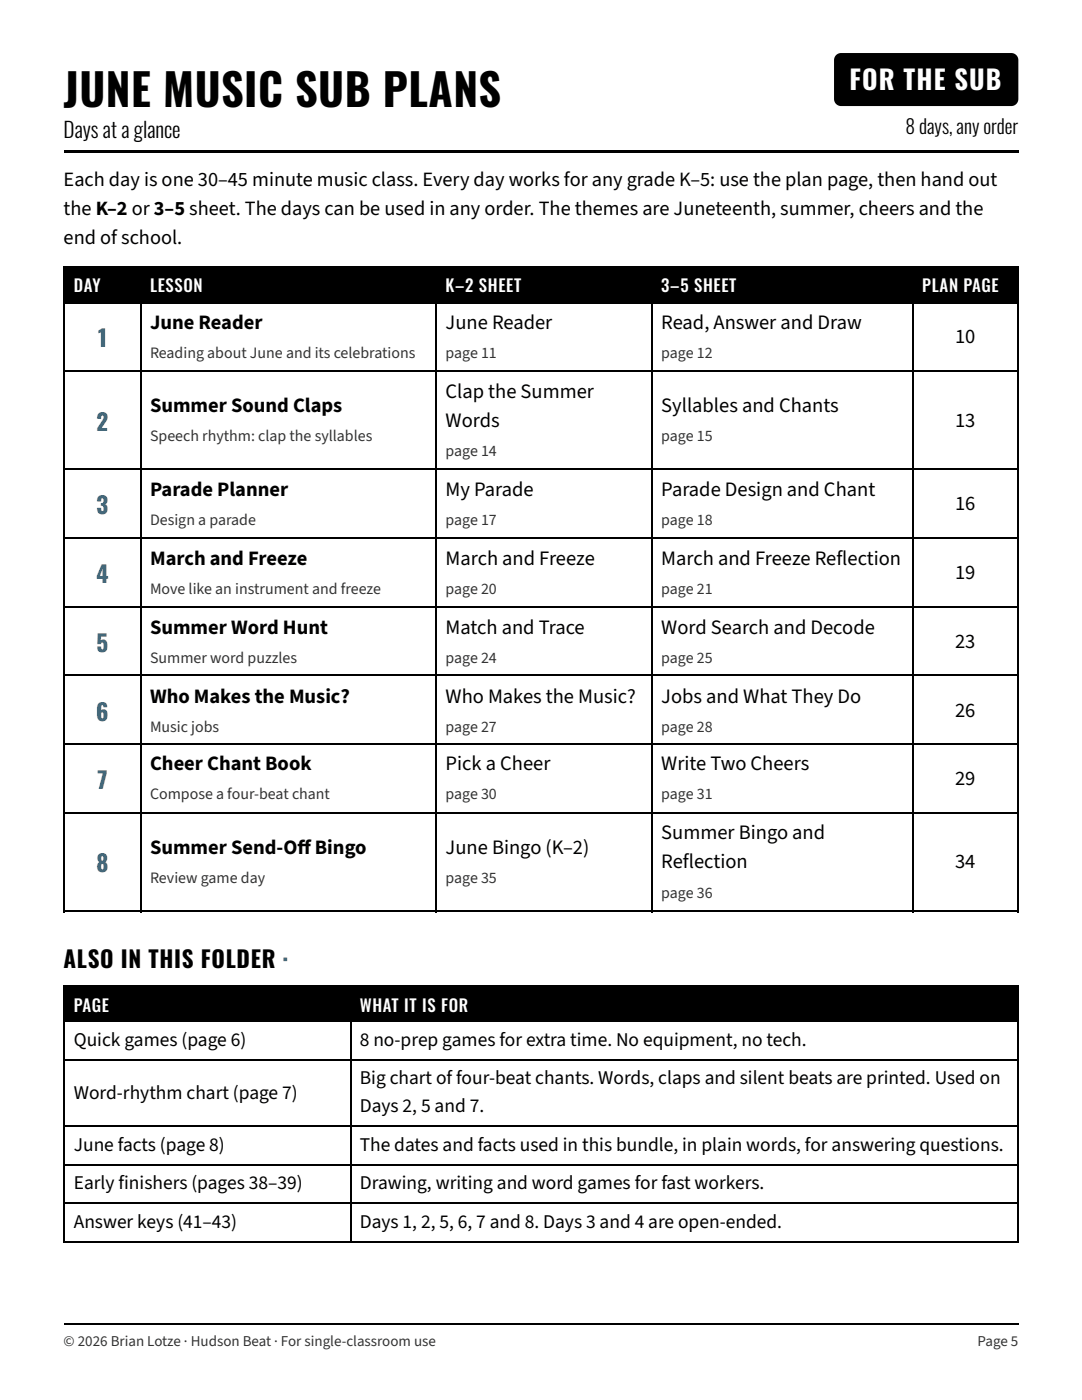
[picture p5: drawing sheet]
<svg xmlns="http://www.w3.org/2000/svg" width="216mm" height="279mm" viewBox="0 0 216 279" stroke-linecap="round" stroke-linejoin="round" font-family="sans-serif">
<defs><g id="words">
<text font-size="8.8" x="12.7" y="21.4">JUNE MUSIC SUB PLANS</text>
<text font-size="5.3" fill="#fff" x="169.5" y="18">FOR THE SUB</text>
<g font-size="4.6" fill="#17658c">
<text x="19.6" y="69.3">1</text>
<text x="19.3" y="86">2</text>
<text x="19.3" y="102.7">3</text>
<text x="19.2" y="116.4">4</text>
<text x="19.3" y="130.2">5</text>
<text x="19.2" y="143.9">6</text>
<text x="19.4" y="157.4">7</text>
<text x="19.2" y="174.1">8</text>
</g>
<text font-size="4.6" x="12.7" y="193.1">ALSO IN THIS FOLDER ·</text>
<text font-size="4.2" x="12.7" y="27.5">Days at a glance</text>
<g font-size="4.1">
<text x="12.7" y="37">Each day is one 30–45 minute music class. Every day works for any grade K–5: use the plan page, then hand out</text>
<text x="12.7" y="42.9">the K–2 or 3–5 sheet. The days can be used in any order. The themes are Juneteenth, summer, cheers and the</text>
<text x="12.7" y="48.7">end of school.</text>
<text x="29.9" y="65.6">June Reader</text>
<text x="88.9" y="65.6">June Reader</text>
<text x="132" y="65.6">Read, Answer and Draw</text>
<text x="190.6" y="68.5">10</text>
<text x="29.9" y="82.3">Summer Sound Claps</text>
<text x="88.9" y="79.4">Clap the Summer</text>
<text x="132" y="82.3">Syllables and Chants</text>
<text x="88.9" y="85.2">Words</text>
<text x="190.6" y="85.2">13</text>
<text x="29.9" y="99">Parade Planner</text>
<text x="88.9" y="99">My Parade</text>
<text x="132" y="99">Parade Design and Chant</text>
<text x="190.6" y="101.9">16</text>
<text x="29.9" y="112.7">March and Freeze</text>
<text x="88.9" y="112.7">March and Freeze</text>
<text x="132" y="112.7">March and Freeze Reflection</text>
<text x="190.6" y="115.6">19</text>
<text x="29.9" y="126.5">Summer Word Hunt</text>
<text x="88.9" y="126.5">Match and Trace</text>
<text x="132" y="126.5">Word Search and Decode</text>
<text x="190.6" y="129.4">23</text>
<text x="29.9" y="140.2">Who Makes the Music?</text>
<text x="88.9" y="140.2">Who Makes the Music?</text>
<text x="132" y="140.2">Jobs and What They Do</text>
<text x="190.6" y="143.1">26</text>
<text x="29.9" y="153.7">Cheer Chant Book</text>
<text x="88.9" y="153.7">Pick a Cheer</text>
<text x="132" y="153.7">Write Two Cheers</text>
<text x="190.6" y="156.6">29</text>
<text x="132" y="167.5">Summer Bingo and</text>
<text x="29.9" y="170.4">Summer Send-OfBingo</text>
<text x="59.3" y="170.4">f</text>
<text x="88.9" y="170.4">June Bingo (K–2)</text>
<text x="132" y="173.3">Reflection</text>
<text x="190.6" y="173.3">34</text>
</g>
<g font-size="3.9">
<text x="180.7" y="26.7">8 days, any order</text>
<text x="14.7" y="208.8">Quick games (page 6)</text>
<text x="71.8" y="208.8">8 no-prep games for extra time. No equipment, no tech.</text>
<text x="14.7" y="219.3">Word-rhythm chart (page 7)</text>
<text x="71.8" y="216.4">Big chart of four-beat chants. Words, claps and silent beats are printed. Used on</text>
<text x="71.8" y="222">Days 2, 5 and 7.</text>
<text x="14.7" y="229.7">June facts (page 8)</text>
<text x="71.8" y="229.7">The dates and facts used in this bundle, in plain words, for answering questions.</text>
<text x="14.7" y="237.3">Early finishers (pages 38–39)</text>
<text x="71.8" y="237.3">Drawing, writing and word games for fast workers.</text>
<text x="14.7" y="245">Answer keys (41–43)</text>
<text x="71.8" y="245">Days 1, 2, 5, 6, 7 and 8. Days 3 and 4 are open-ended.</text>
</g>
<g font-size="3.3" fill="#fff">
<text x="14.7" y="58.2">DAY</text>
<text x="29.9" y="58.2">LESSON</text>
<text x="88.9" y="58.2">K–2 SHEET</text>
<text x="132" y="58.2">3–5 SHEET</text>
<text x="184" y="58.2">PLAN PAGE</text>
<text x="14.7" y="201.9">PAGE</text>
<text x="71.8" y="201.9">WHAT IT IS FOR</text>
</g>
<g font-size="3.2" fill="#333">
<text x="29.9" y="71.4">Reading about June and its celebrations</text>
<text x="88.9" y="71.4">page 11</text>
<text x="132" y="71.4">page 12</text>
<text x="29.9" y="88.1">Speech rhythm: clap the syllables</text>
<text x="132" y="88.1">page 15</text>
<text x="88.9" y="91">page 14</text>
<text x="29.9" y="104.8">Design a parade</text>
<text x="88.9" y="104.8">page 17</text>
<text x="132" y="104.8">page 18</text>
<text x="29.9" y="118.5">Move like an instrument and freeze</text>
<text x="88.9" y="118.5">page 20</text>
<text x="132" y="118.5">page 21</text>
<text x="29.9" y="132.3">Summer word puzzles</text>
<text x="88.9" y="132.3">page 24</text>
<text x="132" y="132.3">page 25</text>
<text x="29.9" y="146">Music jobs</text>
<text x="88.9" y="146">page 27</text>
<text x="132" y="146">page 28</text>
<text x="29.9" y="159.5">Compose a four-beat chant</text>
<text x="88.9" y="159.5">page 30</text>
<text x="132" y="159.5">page 31</text>
<text x="29.9" y="176.2">Review game day</text>
<text x="88.9" y="176.2">page 35</text>
<text x="132" y="179.1">page 36</text>
</g>
<g font-size="3" fill="#333">
<text x="12.7" y="268.6">© 2026 Brian Lotze · Hudson Beat · For single-classroom use</text>
<text x="195.1" y="268.6">Page 5</text>
</g>
</g></defs>
<path d="M166.8 11l.5-.3 .5-.1h34a1.41 1.41 0 0 1 1.4 1.4v7.8a1.41 1.41 0 0 1-1.4 1.4h-34a1.41 1.41 0 0 1-1.4-1.4v-7.8l.1-.5zM12.7 29.9h190.5v.5h-190.5zM13 53.2h15v7.1h-15zM28 53.2h59v7.1h-59zM87 53.2h43.2v7.1h-43.2zM130.2 53.2h51.8v7.1h-51.8zM182 53.2h21.2v7.1h-21.2zM13 196.8h56.8v7.2h-56.8zM69.8 196.8h133.4v7.2h-133.4z" fill="#000"/>
<g fill="none" stroke="#000" stroke-width=".26">
<path d="M12.7 53.3h190.5M12.8 53.2v128.8M28.2 53.2v128.8M86.9 53.2v128.8M130 53.2v128.8M182.2 53.2v128.8M203.1 53.2v128.8M12.7 60.5h190.5M12.7 74h190.5M12.7 93.5h190.5M12.7 107.3h190.5M12.7 121h190.5"/>
<path d="M12.7 134.8h190.5M12.7 148.6h190.5M12.7 162.3h190.5M12.7 181.9h190.5M12.7 196.7h190.5M12.8 196.6v51.3M70 196.6v51.3M203.1 196.6v51.3M12.7 203.9h190.5M12.7 211.5h190.5M12.7 224.8h190.5M12.7 232.4h190.5"/>
<path d="M12.7 240.1h190.5M12.7 247.8h190.5M12.7 264.2h190.5"/>
</g>
<use href="#words"/>
</svg>
